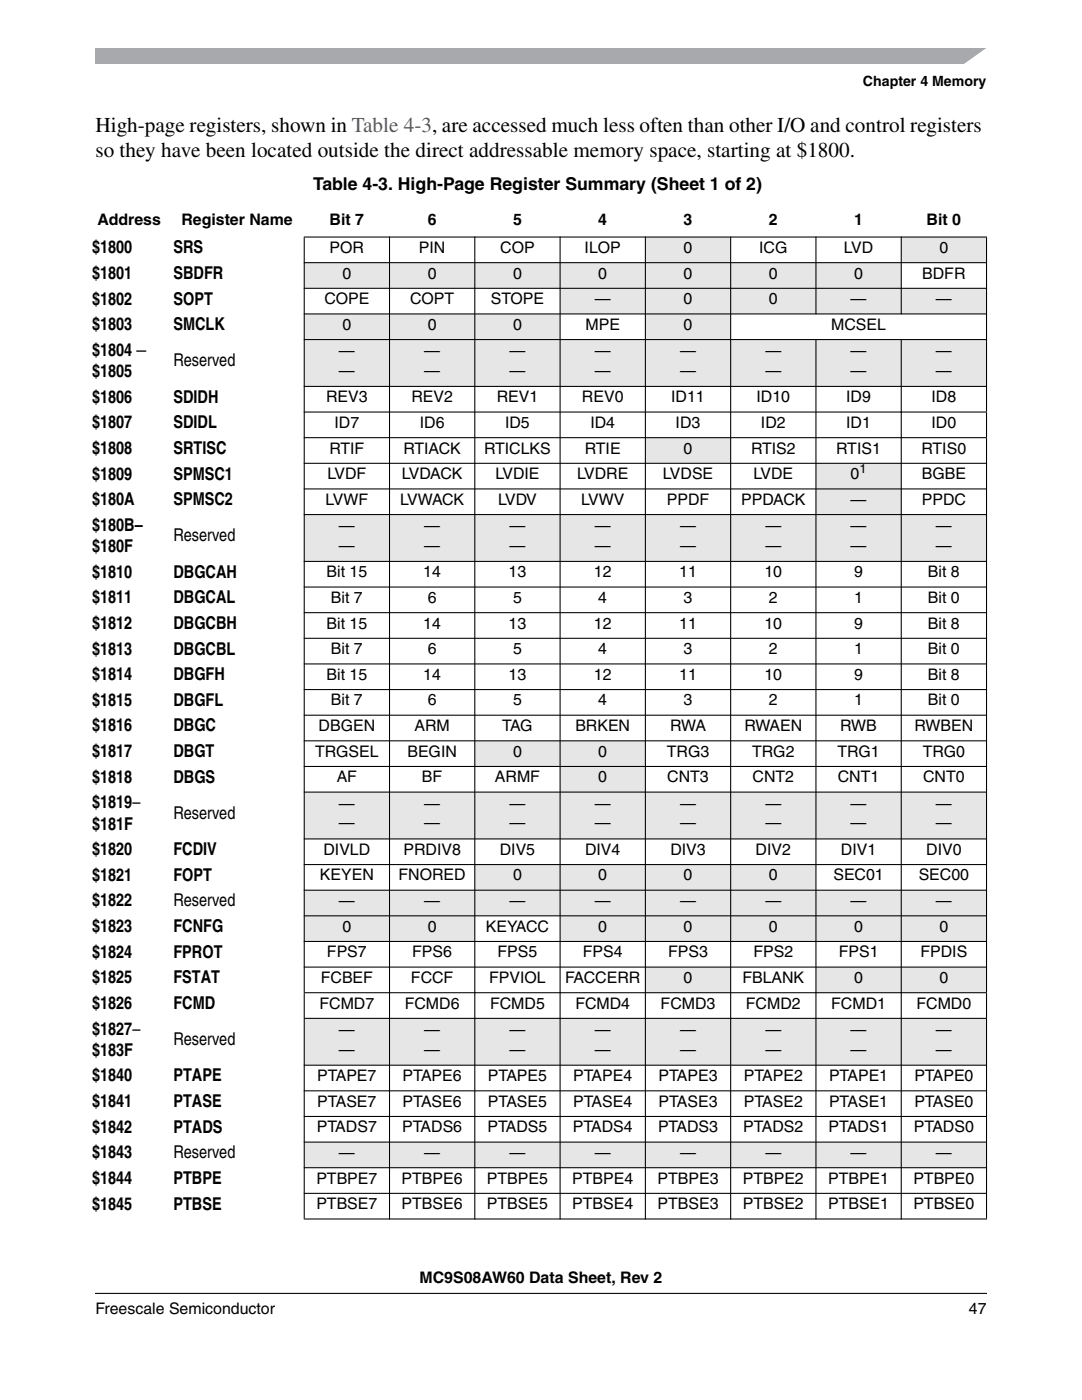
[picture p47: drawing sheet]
<svg xmlns="http://www.w3.org/2000/svg" width="216mm" height="279mm" viewBox="0 0 216 279" stroke-linecap="round" stroke-linejoin="round" font-family="sans-serif">
<defs><g id="words">
<g font-size="4.2">
<text x="19" y="26.3">High-page registers, shown in Table 4-3, are accessed much less often than other I/O and control registers</text>
<text x="19" y="31.3">so they have been located outside the direct addressable memory space, starting at $1800.</text>
</g>
<g font-size="3.5">
<text x="62.5" y="37.8">Table 4-3. High-Page Register Summary (Sheet 1 of 2)</text>
<text x="18.4" y="50.5">$1800</text>
<text x="34.6" y="50.5">SRS</text>
<text x="18.4" y="55.7">$1801</text>
<text x="34.6" y="55.7">SBDFR</text>
<text x="18.4" y="60.8">$1802</text>
<text x="18.4" y="65.9">$1803</text>
<text x="34.6" y="60.8">SOPT</text>
<text x="34.6" y="65.9">SMCLK</text>
<text x="18.4" y="71">$1804 –</text>
<text x="18.4" y="75.2">$1805</text>
<text x="34.6" y="73.1">Reserved</text>
<text x="18.4" y="80.4">$1806</text>
<text x="34.6" y="80.4">SDIDH</text>
<text x="18.4" y="85.5">$1807</text>
<text x="34.6" y="85.5">SDIDL</text>
<text x="18.4" y="90.6">$1808</text>
<text x="18.4" y="95.7">$1809</text>
<text x="34.6" y="90.6">SRTISC</text>
<text x="34.6" y="95.7">SPMSC1</text>
<text x="18.4" y="100.8">$180A</text>
<text x="34.6" y="100.8">SPMSC2</text>
<text x="18.4" y="105.9">$180B–</text>
<text x="18.4" y="110.2">$180F</text>
<text x="34.6" y="108">Reserved</text>
<text x="18.4" y="115.3">$1810</text>
<text x="34.6" y="115.3">DBGCAH</text>
<text x="18.4" y="120.4">$1811</text>
<text x="18.4" y="125.5">$1812</text>
<text x="34.6" y="120.4">DBGCAL</text>
<text x="34.6" y="125.5">DBGCBH</text>
<text x="18.4" y="130.6">$1813</text>
<text x="34.6" y="130.6">DBGCBL</text>
<text x="18.4" y="135.7">$1814</text>
<text x="34.6" y="135.7">DBGFH</text>
<text x="18.4" y="140.9">$1815</text>
<text x="34.6" y="140.9">DBGFL</text>
<text x="18.4" y="146">$1816</text>
<text x="34.6" y="146">DBGC</text>
<text x="18.4" y="151.1">$1817</text>
<text x="34.6" y="151.1">DBGT</text>
<text x="18.4" y="156.2">$1818</text>
<text x="18.4" y="161.3">$1819–</text>
<text x="34.6" y="156.2">DBGS</text>
<text x="18.4" y="165.5">$181F</text>
<text x="34.6" y="163.4">Reserved</text>
<text x="18.4" y="170.7">$1820</text>
<text x="34.6" y="170.7">FCDIV</text>
<text x="18.4" y="175.8">$1821</text>
<text x="34.6" y="175.8">FOPT</text>
<text x="18.4" y="180.9">$1822</text>
<text x="34.6" y="180.9">Reserved</text>
<text x="18.4" y="186">$1823</text>
<text x="18.4" y="191.1">$1824</text>
<text x="34.6" y="186">FCNFG</text>
<text x="34.6" y="191.1">FPROT</text>
<text x="18.4" y="196.2">$1825</text>
<text x="34.6" y="196.2">FSTAT</text>
<text x="18.4" y="201.4">$1826</text>
<text x="34.6" y="201.4">FCMD</text>
<text x="18.4" y="206.5">$1827–</text>
<text x="34.6" y="208.6">Reserved</text>
<text x="18.4" y="210.7">$183F</text>
<text x="18.4" y="215.8">$1840</text>
<text x="34.6" y="215.8">PTAPE</text>
<text x="18.4" y="220.9">$1841</text>
<text x="34.6" y="220.9">PTASE</text>
<text x="18.4" y="226">$1842</text>
<text x="34.6" y="226">PTADS</text>
<text x="18.4" y="231.2">$1843</text>
<text x="34.6" y="231.2">Reserved</text>
<text x="18.4" y="236.3">$1844</text>
<text x="34.6" y="236.3">PTBPE</text>
<text x="18.4" y="241.4">$1845</text>
<text x="34.6" y="241.4">PTBSE</text>
</g>
<g font-size="3.2">
<text x="19.4" y="44.8">Address</text>
<text x="36.2" y="44.8">Register Name</text>
<text x="65.8" y="44.8">Bit 7</text>
<text x="85.4" y="44.8">6</text>
<text x="102.4" y="44.8">5</text>
<text x="119.4" y="44.8">4</text>
<text x="136.4" y="44.8">3</text>
<text x="153.4" y="44.8">2</text>
<text x="170.4" y="44.8">1</text>
<text x="184.9" y="44.8">Bit 0</text>
<text x="65.8" y="50.5">POR</text>
<text x="83.6" y="50.5">PIN</text>
<text x="99.8" y="50.5">COP</text>
<text x="116.7" y="50.5">ILOP</text>
<text x="136.4" y="50.5">0</text>
<text x="151.5" y="50.5">ICG</text>
<text x="168.4" y="50.5">LVD</text>
<text x="187.5" y="50.5">0</text>
<text x="68.3" y="55.6">0</text>
<text x="85.4" y="55.6">0</text>
<text x="102.4" y="55.6">0</text>
<text x="119.4" y="55.6">0</text>
<text x="136.4" y="55.6">0</text>
<text x="153.4" y="55.6">0</text>
<text x="170.4" y="55.6">0</text>
<text x="184" y="55.6">BDFR</text>
<text x="64.7" y="60.7">COPE</text>
<text x="68.3" y="65.8">0</text>
<text x="81.8" y="60.7">COPT</text>
<text x="85.4" y="65.8">0</text>
<text x="97.9" y="60.7">STOPE</text>
<text x="102.4" y="65.8">0</text>
<text x="116.8" y="65.8">MPE</text>
<text x="118.7" y="60.7">—</text>
<text x="136.4" y="60.7">0</text>
<text x="136.4" y="65.8">0</text>
<text x="153.4" y="60.7">0</text>
<text x="165.9" y="65.8">MCSEL</text>
<text x="169.7" y="60.7">—</text>
<text x="186.8" y="60.7">—</text>
<text x="67.6" y="71.1">—</text>
<text x="84.6" y="71.1">—</text>
<text x="101.7" y="71.1">—</text>
<text x="118.7" y="71.1">—</text>
<text x="135.7" y="71.1">—</text>
<text x="152.7" y="71.1">—</text>
<text x="169.7" y="71.1">—</text>
<text x="186.8" y="71.1">—</text>
<text x="67.6" y="75">—</text>
<text x="84.6" y="75">—</text>
<text x="101.7" y="75">—</text>
<text x="118.7" y="75">—</text>
<text x="135.7" y="75">—</text>
<text x="152.7" y="75">—</text>
<text x="169.7" y="75">—</text>
<text x="186.8" y="75">—</text>
<text x="65.1" y="80.3">REV3</text>
<text x="82.1" y="80.3">REV2</text>
<text x="99.1" y="80.3">REV1</text>
<text x="116.1" y="80.3">REV0</text>
<text x="133.9" y="80.3">ID11</text>
<text x="151" y="80.3">ID10</text>
<text x="168.9" y="80.3">ID9</text>
<text x="185.9" y="80.3">ID8</text>
<text x="66.7" y="85.4">ID7</text>
<text x="83.8" y="85.4">ID6</text>
<text x="100.8" y="85.4">ID5</text>
<text x="117.8" y="85.4">ID4</text>
<text x="134.8" y="85.4">ID3</text>
<text x="151.8" y="85.4">ID2</text>
<text x="168.9" y="85.4">ID1</text>
<text x="185.9" y="85.4">ID0</text>
<text x="65.3" y="95.6">LVDF</text>
<text x="65.7" y="90.5">RTIF</text>
<text x="80.2" y="95.6">LVDACK</text>
<text x="80.5" y="90.5">RTIACK</text>
<text x="96.6" y="90.5">RTICLKS</text>
<text x="98.8" y="95.6">LVDIE</text>
<text x="115.2" y="95.6">LVDRE</text>
<text x="116.7" y="90.5">RTIE</text>
<text x="132.3" y="95.6">LVDSE</text>
<text x="136.4" y="90.5">0</text>
<text x="149.9" y="90.5">RTIS2</text>
<text x="150.3" y="95.6">LVDE</text>
<text x="166.9" y="90.5">RTIS1</text>
<text x="169.7" y="95.6">0</text>
<text x="183.9" y="90.5">RTIS0</text>
<text x="183.9" y="95.6">BGBE</text>
<text x="65" y="100.8">LVWF</text>
<text x="79.8" y="100.8">LVWACK</text>
<text x="99.4" y="100.8">LVDV</text>
<text x="115.9" y="100.8">LVWV</text>
<text x="133.1" y="100.8">PPDF</text>
<text x="147.9" y="100.8">PPDACK</text>
<text x="169.7" y="100.8">—</text>
<text x="183.9" y="100.8">PPDC</text>
<text x="67.6" y="106">—</text>
<text x="84.6" y="106">—</text>
<text x="101.7" y="106">—</text>
<text x="118.7" y="106">—</text>
<text x="135.7" y="106">—</text>
<text x="152.7" y="106">—</text>
<text x="169.7" y="106">—</text>
<text x="186.8" y="106">—</text>
<text x="67.6" y="109.9">—</text>
<text x="84.6" y="109.9">—</text>
<text x="101.7" y="109.9">—</text>
<text x="118.7" y="109.9">—</text>
<text x="135.7" y="109.9">—</text>
<text x="152.7" y="109.9">—</text>
<text x="169.7" y="109.9">—</text>
<text x="186.8" y="109.9">—</text>
<text x="65.2" y="115.2">Bit 15</text>
<text x="84.5" y="115.2">14</text>
<text x="101.5" y="115.2">13</text>
<text x="118.5" y="115.2">12</text>
<text x="135.5" y="115.2">11</text>
<text x="152.5" y="115.2">10</text>
<text x="170.4" y="115.2">9</text>
<text x="185.2" y="115.2">Bit 8</text>
<text x="65.2" y="125.4">Bit 15</text>
<text x="66" y="120.3">Bit 7</text>
<text x="84.5" y="125.4">14</text>
<text x="85.4" y="120.3">6</text>
<text x="101.5" y="125.4">13</text>
<text x="102.4" y="120.3">5</text>
<text x="118.5" y="125.4">12</text>
<text x="119.4" y="120.3">4</text>
<text x="135.5" y="125.4">11</text>
<text x="136.4" y="120.3">3</text>
<text x="152.5" y="125.4">10</text>
<text x="153.4" y="120.3">2</text>
<text x="170.4" y="120.3">1</text>
<text x="170.4" y="125.4">9</text>
<text x="185.2" y="120.3">Bit 0</text>
<text x="185.2" y="125.4">Bit 8</text>
<text x="66" y="130.6">Bit 7</text>
<text x="85.4" y="130.6">6</text>
<text x="102.4" y="130.6">5</text>
<text x="119.4" y="130.6">4</text>
<text x="136.4" y="130.6">3</text>
<text x="153.4" y="130.6">2</text>
<text x="170.4" y="130.6">1</text>
<text x="185.2" y="130.6">Bit 0</text>
<text x="65.2" y="135.7">Bit 15</text>
<text x="84.5" y="135.7">14</text>
<text x="101.5" y="135.7">13</text>
<text x="118.5" y="135.7">12</text>
<text x="135.5" y="135.7">11</text>
<text x="152.5" y="135.7">10</text>
<text x="170.4" y="135.7">9</text>
<text x="185.2" y="135.7">Bit 8</text>
<text x="66" y="140.8">Bit 7</text>
<text x="85.4" y="140.8">6</text>
<text x="102.4" y="140.8">5</text>
<text x="119.4" y="140.8">4</text>
<text x="136.4" y="140.8">3</text>
<text x="153.4" y="140.8">2</text>
<text x="170.4" y="140.8">1</text>
<text x="185.2" y="140.8">Bit 0</text>
<text x="63.6" y="145.9">DBGEN</text>
<text x="82.7" y="145.9">ARM</text>
<text x="100.2" y="145.9">TAG</text>
<text x="114.8" y="145.9">BRKEN</text>
<text x="133.7" y="145.9">RWA</text>
<text x="148.5" y="145.9">RWAEN</text>
<text x="167.7" y="145.9">RWB</text>
<text x="182.5" y="145.9">RWBEN</text>
<text x="62.9" y="151">TRGSEL</text>
<text x="81.3" y="151">BEGIN</text>
<text x="102.4" y="151">0</text>
<text x="119.4" y="151">0</text>
<text x="133.1" y="151">TRG3</text>
<text x="150.1" y="151">TRG2</text>
<text x="167.1" y="151">TRG1</text>
<text x="184.1" y="151">TRG0</text>
<text x="67.2" y="156.1">AF</text>
<text x="67.6" y="161.4">—</text>
<text x="84.2" y="156.1">BF</text>
<text x="84.6" y="161.4">—</text>
<text x="98.8" y="156.1">ARMF</text>
<text x="101.7" y="161.4">—</text>
<text x="118.7" y="161.4">—</text>
<text x="119.4" y="156.1">0</text>
<text x="133.1" y="156.1">CNT3</text>
<text x="135.7" y="161.4">—</text>
<text x="150.2" y="156.1">CNT2</text>
<text x="152.7" y="161.4">—</text>
<text x="167.2" y="156.1">CNT1</text>
<text x="169.7" y="161.4">—</text>
<text x="184.2" y="156.1">CNT0</text>
<text x="186.8" y="161.4">—</text>
<text x="67.6" y="165.3">—</text>
<text x="84.6" y="165.3">—</text>
<text x="101.7" y="165.3">—</text>
<text x="118.7" y="165.3">—</text>
<text x="135.7" y="165.3">—</text>
<text x="152.7" y="165.3">—</text>
<text x="169.7" y="165.3">—</text>
<text x="186.8" y="165.3">—</text>
<text x="64.5" y="170.6">DIVLD</text>
<text x="80.5" y="170.6">PRDIV8</text>
<text x="99.7" y="170.6">DIV5</text>
<text x="116.7" y="170.6">DIV4</text>
<text x="133.8" y="170.6">DIV3</text>
<text x="150.8" y="170.6">DIV2</text>
<text x="167.8" y="170.6">DIV1</text>
<text x="184.8" y="170.6">DIV0</text>
<text x="63.8" y="175.7">KEYEN</text>
<text x="79.5" y="175.7">FNORED</text>
<text x="102.4" y="175.7">0</text>
<text x="119.4" y="175.7">0</text>
<text x="136.4" y="175.7">0</text>
<text x="153.4" y="175.7">0</text>
<text x="166.3" y="175.7">SEC01</text>
<text x="183.3" y="175.7">SEC00</text>
<text x="67.6" y="180.8">—</text>
<text x="68.3" y="185.9">0</text>
<text x="84.6" y="180.8">—</text>
<text x="85.4" y="185.9">0</text>
<text x="96.9" y="185.9">KEYACC</text>
<text x="101.7" y="180.8">—</text>
<text x="118.7" y="180.8">—</text>
<text x="119.4" y="185.9">0</text>
<text x="135.7" y="180.8">—</text>
<text x="136.4" y="185.9">0</text>
<text x="152.7" y="180.8">—</text>
<text x="153.4" y="185.9">0</text>
<text x="169.7" y="180.8">—</text>
<text x="170.4" y="185.9">0</text>
<text x="186.8" y="180.8">—</text>
<text x="187.5" y="185.9">0</text>
<text x="65.2" y="191.1">FPS7</text>
<text x="82.3" y="191.1">FPS6</text>
<text x="99.3" y="191.1">FPS5</text>
<text x="116.3" y="191.1">FPS4</text>
<text x="133.3" y="191.1">FPS3</text>
<text x="150.3" y="191.1">FPS2</text>
<text x="167.4" y="191.1">FPS1</text>
<text x="183.7" y="191.1">FPDIS</text>
<text x="64" y="196.2">FCBEF</text>
<text x="82" y="196.2">FCCF</text>
<text x="97.6" y="196.2">FPVIOL</text>
<text x="112.8" y="196.2">FACCERR</text>
<text x="136.4" y="196.2">0</text>
<text x="148.1" y="196.2">FBLANK</text>
<text x="170.4" y="196.2">0</text>
<text x="187.5" y="196.2">0</text>
<text x="63.7" y="201.3">FCMD7</text>
<text x="80.8" y="201.3">FCMD6</text>
<text x="97.8" y="201.3">FCMD5</text>
<text x="114.8" y="201.3">FCMD4</text>
<text x="131.8" y="201.3">FCMD3</text>
<text x="148.8" y="201.3">FCMD2</text>
<text x="165.9" y="201.3">FCMD1</text>
<text x="182.9" y="201.3">FCMD0</text>
<text x="67.6" y="206.6">—</text>
<text x="84.6" y="206.6">—</text>
<text x="101.7" y="206.6">—</text>
<text x="118.7" y="206.6">—</text>
<text x="135.7" y="206.6">—</text>
<text x="152.7" y="206.6">—</text>
<text x="169.7" y="206.6">—</text>
<text x="186.8" y="206.6">—</text>
<text x="63.3" y="215.8">PTAPE7</text>
<text x="67.6" y="210.5">—</text>
<text x="80.3" y="215.8">PTAPE6</text>
<text x="84.6" y="210.5">—</text>
<text x="97.4" y="215.8">PTAPE5</text>
<text x="101.7" y="210.5">—</text>
<text x="114.4" y="215.8">PTAPE4</text>
<text x="118.7" y="210.5">—</text>
<text x="131.4" y="215.8">PTAPE3</text>
<text x="135.7" y="210.5">—</text>
<text x="148.4" y="215.8">PTAPE2</text>
<text x="152.7" y="210.5">—</text>
<text x="165.4" y="215.8">PTAPE1</text>
<text x="169.7" y="210.5">—</text>
<text x="182.4" y="215.8">PTAPE0</text>
<text x="186.8" y="210.5">—</text>
<text x="63.3" y="220.9">PTASE7</text>
<text x="80.3" y="220.9">PTASE6</text>
<text x="97.4" y="220.9">PTASE5</text>
<text x="114.4" y="220.9">PTASE4</text>
<text x="131.4" y="220.9">PTASE3</text>
<text x="148.4" y="220.9">PTASE2</text>
<text x="165.4" y="220.9">PTASE1</text>
<text x="182.4" y="220.9">PTASE0</text>
<text x="63.2" y="226">PTADS7</text>
<text x="80.3" y="226">PTADS6</text>
<text x="97.3" y="226">PTADS5</text>
<text x="114.3" y="226">PTADS4</text>
<text x="131.3" y="226">PTADS3</text>
<text x="148.3" y="226">PTADS2</text>
<text x="165.3" y="226">PTADS1</text>
<text x="182.4" y="226">PTADS0</text>
<text x="67.6" y="231.1">—</text>
<text x="84.6" y="231.1">—</text>
<text x="101.7" y="231.1">—</text>
<text x="118.7" y="231.1">—</text>
<text x="135.7" y="231.1">—</text>
<text x="152.7" y="231.1">—</text>
<text x="169.7" y="231.1">—</text>
<text x="186.8" y="231.1">—</text>
<text x="63.1" y="236.2">PTBPE7</text>
<text x="80.1" y="236.2">PTBPE6</text>
<text x="97.2" y="236.2">PTBPE5</text>
<text x="114.2" y="236.2">PTBPE4</text>
<text x="131.2" y="236.2">PTBPE3</text>
<text x="148.2" y="236.2">PTBPE2</text>
<text x="165.2" y="236.2">PTBPE1</text>
<text x="182.3" y="236.2">PTBPE0</text>
<text x="63.1" y="241.3">PTBSE7</text>
<text x="80.1" y="241.3">PTBSE6</text>
<text x="97.2" y="241.3">PTBSE5</text>
<text x="114.2" y="241.3">PTBSE4</text>
<text x="131.2" y="241.3">PTBSE3</text>
<text x="148.2" y="241.3">PTBSE2</text>
<text x="165.2" y="241.3">PTBSE1</text>
<text x="182.3" y="241.3">PTBSE0</text>
<text x="83.7" y="256.1">MC9S08AW60 Data Sheet, Rev 2</text>
<text x="19" y="262.3">Freescale Semiconductor</text>
<text x="193.3" y="262.3">47</text>
</g>
<text font-size="2.8" x="172.2" y="17.2">Chapter 4 Memory</text>
<text font-size="2.5" x="171.5" y="94.4">1</text>
</g></defs>
<path d="M19 9.5h177.8v3.2h-177.8z" fill="#a7a9ac"/>
<g fill="#fff">
<path d="M192 13l5.3-3.8h1.4v3.8z"/>
<path d="M19 258.1h177.8z"/>
</g>
<path d="M19 257.2h177.8v2.3h-177.8z" fill="#fff"/>
<path d="M19 258.1h177.8" fill="none" stroke="#000" stroke-width=".21"/>
<g fill="#e6e6e6">
<path d="M128.8 47.3h17v5.1h-17z"/>
<path d="M179.8 47.3h17v5.1h-17z"/>
<path d="M60.7 52.4h17v5.1h-17z"/>
<path d="M77.7 52.4h17v5.1h-17z"/>
<path d="M94.7 52.4h17.1v5.1h-17.1z"/>
<path d="M111.8 52.4h17v5.1h-17z"/>
<path d="M128.8 52.4h17v5.1h-17z"/>
<path d="M145.8 52.4h17v5.1h-17z"/>
<path d="M162.8 52.4h17v5.1h-17z"/>
<path d="M111.8 57.5h17v5.2h-17z"/>
<path d="M128.8 57.5h17v5.2h-17z"/>
<path d="M145.8 57.5h17v5.2h-17z"/>
<path d="M162.8 57.5h17v5.2h-17z"/>
<path d="M179.8 57.5h17v5.2h-17z"/>
<path d="M60.7 62.7h17v5.1h-17z"/>
<path d="M77.7 62.7h17v5.1h-17z"/>
<path d="M94.7 62.7h17.1v5.1h-17.1z"/>
<path d="M128.8 62.7h17v5.1h-17z"/>
<path d="M60.7 67.8h17v9.3h-17z"/>
<path d="M77.7 67.8h17v9.3h-17z"/>
<path d="M94.7 67.8h17.1v9.3h-17.1z"/>
<path d="M111.8 67.8h17v9.3h-17z"/>
<path d="M128.8 67.8h17v9.3h-17z"/>
<path d="M145.8 67.8h17v9.3h-17z"/>
<path d="M162.8 67.8h17v9.3h-17z"/>
<path d="M179.8 67.8h17v9.3h-17z"/>
<path d="M128.8 87.3h17v5.2h-17z"/>
<path d="M162.8 92.5h17v5.1h-17z"/>
<path d="M162.8 97.6h17v5.1h-17z"/>
<path d="M60.7 102.7h17v9.3h-17z"/>
<path d="M77.7 102.7h17v9.3h-17z"/>
<path d="M94.7 102.7h17.1v9.3h-17.1z"/>
<path d="M111.8 102.7h17v9.3h-17z"/>
<path d="M128.8 102.7h17v9.3h-17z"/>
<path d="M145.8 102.7h17v9.3h-17z"/>
<path d="M162.8 102.7h17v9.3h-17z"/>
<path d="M179.8 102.7h17v9.3h-17z"/>
<path d="M94.7 147.8h17.1v5.2h-17.1z"/>
<path d="M111.8 147.8h17v5.2h-17z"/>
<path d="M111.8 153h17v5.1h-17z"/>
<path d="M60.7 158.1h17v9.3h-17z"/>
<path d="M77.7 158.1h17v9.3h-17z"/>
<path d="M94.7 158.1h17.1v9.3h-17.1z"/>
<path d="M111.8 158.1h17v9.3h-17z"/>
<path d="M128.8 158.1h17v9.3h-17z"/>
<path d="M145.8 158.1h17v9.3h-17z"/>
<path d="M162.8 158.1h17v9.3h-17z"/>
<path d="M179.8 158.1h17v9.3h-17z"/>
<path d="M94.7 172.5h17.1v5.2h-17.1z"/>
<path d="M111.8 172.5h17v5.2h-17z"/>
<path d="M128.8 172.5h17v5.2h-17z"/>
<path d="M145.8 172.5h17v5.2h-17z"/>
<path d="M60.7 177.7h17v5.1h-17z"/>
<path d="M77.7 177.7h17v5.1h-17z"/>
<path d="M94.7 177.7h17.1v5.1h-17.1z"/>
<path d="M111.8 177.7h17v5.1h-17z"/>
<path d="M128.8 177.7h17v5.1h-17z"/>
<path d="M145.8 177.7h17v5.1h-17z"/>
<path d="M162.8 177.7h17v5.1h-17z"/>
<path d="M179.8 177.7h17v5.1h-17z"/>
<path d="M60.7 182.8h17v5.1h-17z"/>
<path d="M77.7 182.8h17v5.1h-17z"/>
<path d="M111.8 182.8h17v5.1h-17z"/>
<path d="M128.8 182.8h17v5.1h-17z"/>
<path d="M145.8 182.8h17v5.1h-17z"/>
<path d="M162.8 182.8h17v5.1h-17z"/>
<path d="M179.8 182.8h17v5.1h-17z"/>
<path d="M128.8 193h17v5.1h-17z"/>
<path d="M162.8 193h17v5.1h-17z"/>
<path d="M179.8 193h17v5.1h-17z"/>
<path d="M60.7 203.2h17v9.4h-17z"/>
<path d="M77.7 203.2h17v9.4h-17z"/>
<path d="M94.7 203.2h17.1v9.4h-17.1z"/>
<path d="M111.8 203.2h17v9.4h-17z"/>
<path d="M128.8 203.2h17v9.4h-17z"/>
<path d="M145.8 203.2h17v9.4h-17z"/>
<path d="M162.8 203.2h17v9.4h-17z"/>
<path d="M179.8 203.2h17v9.4h-17z"/>
<path d="M60.7 227.9h17v5.1h-17z"/>
<path d="M77.7 227.9h17v5.1h-17z"/>
<path d="M94.7 227.9h17.1v5.1h-17.1z"/>
<path d="M111.8 227.9h17v5.1h-17z"/>
<path d="M128.8 227.9h17v5.1h-17z"/>
<path d="M145.8 227.9h17v5.1h-17z"/>
<path d="M162.8 227.9h17v5.1h-17z"/>
<path d="M179.8 227.9h17v5.1h-17z"/>
</g>
<g fill="#000" stroke="#000" stroke-width=".21">
<path d="M60.6 47.3h136.3zM60.6 52.4h136.3zM60.6 57.5h136.3zM162.8 47.2v15.5zM179.8 47.2v15.5zM60.6 62.7h136.3zM60.6 67.8h136.3zM60.6 77.1h136.3zM179.8 67.7v14.6zM179.8 82.1v5.3zM60.6 82.2h119.3zM196.8 47.4v34.7z"/>
<path d="M196.8 82.3v5zM179.7 82.2h17.2zM60.6 87.3h136.3zM60.6 92.5h136.3zM60.6 97.6h136.3zM60.6 102.7h136.3zM60.6 112h136.3zM60.6 117.2h136.3zM60.6 122.3h136.3zM60.6 127.4h136.3zM60.6 132.5h136.3zM60.6 137.6h136.3z"/>
<path d="M60.6 142.7h136.3zM60.6 147.8h136.3zM60.6 153h136.3zM60.6 158.1h136.3zM60.6 167.4h136.3zM60.6 172.5h136.3zM60.6 177.7h136.3zM60.7 47.4v150.6zM77.7 47.2v151zM94.7 47.2v151zM111.8 47.2v151zM128.8 47.2v151z"/>
<path d="M145.8 47.2v151zM162.8 67.7v130.5zM179.8 87.3v110.9zM196.8 87.4v110.6zM60.6 182.8h136.3zM60.6 187.9h136.3zM60.6 193h136.3zM60.6 198.1h136.3zM60.7 198.2v4.9zM77.7 198v5.3zM94.7 198v5.3zM111.8 198v5.3z"/>
<path d="M128.8 198v5.3zM145.8 198v5.3zM162.8 198v5.3zM179.8 198v5.3zM196.8 198.2v4.9zM60.6 203.2h136.3zM60.6 212.6h136.3zM60.6 217.7h136.3zM60.6 222.8h136.3zM60.6 227.9h136.3zM60.6 233h136.3zM60.6 238.2h136.3z"/>
<path d="M60.7 203.3v39.9zM77.7 203.1v40.3zM94.7 203.1v40.3zM111.8 203.1v40.3zM128.8 203.1v40.3zM145.8 203.1v40.3zM162.8 203.1v40.3zM179.8 203.1v40.3zM196.8 203.3v39.9zM60.6 243.3h136.3z"/>
</g>
<use href="#words"/>
</svg>
